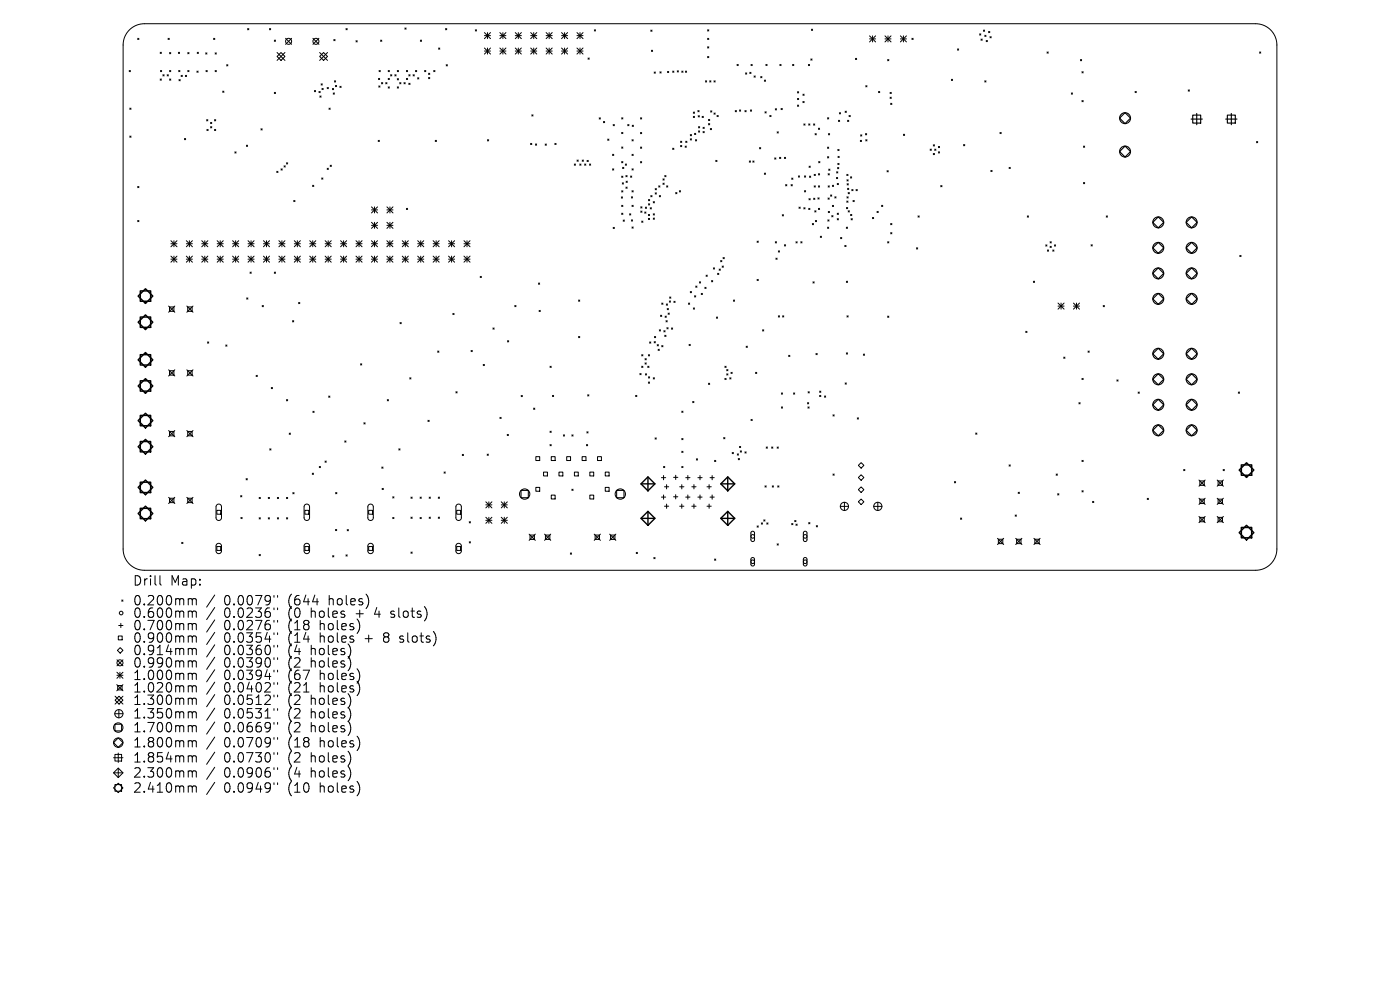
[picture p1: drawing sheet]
<svg xmlns="http://www.w3.org/2000/svg" width="297mm" height="210mm" viewBox="0 0 297 210" stroke-linecap="round" stroke-linejoin="round" font-family="sans-serif">
<defs><g id="words">
<g font-size="2.8">
<text x="28.1" y="124.5">Drill</text>
<text x="36.1" y="124.5">Map:</text>
<text x="28.1" y="128.7">0.200mm</text>
<text x="28.1" y="131.3">0.600mm</text>
<text x="47.5" y="128.7">0.0079&quot;</text>
<text x="47.5" y="131.3">0.0236&quot;</text>
<text x="61.3" y="128.7">(644</text>
<text x="61.3" y="131.3">(0</text>
<text x="66.2" y="131.3">holes</text>
<text x="70" y="128.7">holes)</text>
<text x="75.9" y="131.3">+</text>
<text x="80.1" y="131.3">4</text>
<text x="83.8" y="131.3">slots)</text>
<text x="28.1" y="134">0.700mm</text>
<text x="28.1" y="136.6">0.900mm</text>
<text x="47.5" y="134">0.0276&quot;</text>
<text x="47.5" y="136.6">0.0354&quot;</text>
<text x="61.3" y="134">(18</text>
<text x="61.3" y="136.6">(14</text>
<text x="68.1" y="134">holes)</text>
<text x="68.1" y="136.6">holes</text>
<text x="77.8" y="136.6">+</text>
<text x="82" y="136.6">8</text>
<text x="85.7" y="136.6">slots)</text>
<text x="28.1" y="139.3">0.914mm</text>
<text x="28.1" y="141.9">0.990mm</text>
<text x="47.5" y="139.3">0.0360&quot;</text>
<text x="47.5" y="141.9">0.0390&quot;</text>
<text x="61.3" y="139.3">(4</text>
<text x="61.3" y="141.9">(2</text>
<text x="66.2" y="139.3">holes)</text>
<text x="66.2" y="141.9">holes)</text>
<text x="28.1" y="144.5">1.000mm</text>
<text x="28.1" y="147.2">1.020mm</text>
<text x="28.1" y="149.8">1.300mm</text>
<text x="47.5" y="144.5">0.0394&quot;</text>
<text x="47.5" y="147.2">0.0402&quot;</text>
<text x="47.5" y="149.8">0.0512&quot;</text>
<text x="61.3" y="144.5">(67</text>
<text x="61.3" y="147.2">(21</text>
<text x="61.3" y="149.8">(2</text>
<text x="66.2" y="149.8">holes)</text>
<text x="68.1" y="144.5">holes)</text>
<text x="68.1" y="147.2">holes)</text>
<text x="28.1" y="152.7">1.350mm</text>
<text x="28.1" y="155.6">1.700mm</text>
<text x="47.5" y="152.7">0.0531&quot;</text>
<text x="47.5" y="155.6">0.0669&quot;</text>
<text x="61.3" y="152.7">(2</text>
<text x="61.3" y="155.6">(2</text>
<text x="66.2" y="152.7">holes)</text>
<text x="66.2" y="155.6">holes)</text>
<text x="28.1" y="158.8">1.800mm</text>
<text x="47.5" y="158.8">0.0709&quot;</text>
<text x="61.3" y="158.8">(18</text>
<text x="68.1" y="158.8">holes)</text>
<text x="28.1" y="162">1.854mm</text>
<text x="28.1" y="165.2">2.300mm</text>
<text x="47.5" y="162">0.0730&quot;</text>
<text x="47.5" y="165.2">0.0906&quot;</text>
<text x="61.3" y="162">(2</text>
<text x="61.3" y="165.2">(4</text>
<text x="66.2" y="162">holes)</text>
<text x="66.2" y="165.2">holes)</text>
<text x="28.1" y="168.4">2.410mm</text>
<text x="47.5" y="168.4">0.0949&quot;</text>
<text x="61.3" y="168.4">(10</text>
<text x="68.1" y="168.4">holes)</text>
</g>
</g></defs>
<g fill="none" stroke="#000" stroke-width=".21">
<path d="M27.4 15l.3 .2M27.4 6.4a4.5 4.5 0 0 1 3.2-1.4h235.8a4.5 4.5 0 0 1 4.5 4.5v107a4.5 4.5 0 0 1-4.5 4.5h-235.8a4.5 4.5 0 0 1-4.5-4.5v-107a4.5 4.5 0 0 1 1.3-3.1zM27.7 15l-.3 .2M29.2 8.1l.3 .3M29.5 8.1l-.3 .3M34 11.1l.2 .2M34 16.8l.2 .2M34 15l.3 .2M34.2 11.1l-.2 .2M34.2 16.8l-.2 .2M34.3 15l-.3 .2M34.6 15.9l.2 .2"/>
<path d="M34.8 15.9l-.2 .2M35.5 15.9l.2 .2M35.7 8.1l.2 .3M35.7 15.9l-.2 .2M35.9 8.1l-.2 .3M36 11.2l.2 .2M36 15l.2 .2M36 16.8l.2 .2M36.2 11.2l-.2 .2M36.2 15l-.2 .2M36.2 16.8l-.2 .2M37.8 11.1l.3 .2"/>
<path d="M37.9 15l.3 .2M38 16.9l.2 .2M38.1 11.1l-.3 .2M38.2 15l-.3 .2M38.2 16.9l-.2 .2M38.4 16l.3 .2M38.7 16l-.3 .2M39.3 16l.3 .2M39.6 16l-.3 .2M39.8 11.2l.3 .2M39.8 15l.3 .2M40.1 11.2l-.3 .2"/>
<path d="M40.1 15l-.3 .2M41.8 15.1l.2 .2M41.8 11.1l.3 .2M42 15.1l-.2 .2M42.1 11.1l-.3 .2M43.6 11.2l.3 .3M43.7 15l.3 .2M43.9 11.2l-.3 .3M44 15l-.3 .2M45.3 8.1l.3 .3M45.6 8.1l-.3 .3M45.6 11.2l.3 .3"/>
<path d="M45.6 15l.3 .2M45.9 11.2l-.3 .3M45.9 15l-.3 .2M47.2 19.3l.3 .3M47.5 19.3l-.3 .3M48.1 13.7l.2 .3M48.3 13.7l-.2 .3M52.5 6.1l.3 .2M52.8 6.1l-.3 .2M57.2 6.1l.2 .2M57.4 6.1l-.2 .2M58.2 8.5l.3 .3"/>
<path d="M58.2 19.6l.3 .2M58.5 8.5l-.3 .3M58.5 19.6l-.3 .2M58.8 11.1l1.7 1.7M59.6 11.1l.9 .9-.9 .8-.8-.8zM60.5 11.1l-1.7 1.7M60.6 8.1l1.3 1.3M61.9 8.1l-1.3 1.3M66.4 8.1l1.3 1.3M66.7 19.2l.3 .3M67 19.2l-.3 .3M67.7 8.1l-1.3 1.3"/>
<path d="M67.7 19.4l.2 .3M67.8 11.1l1.7 1.7M67.9 19.4l-.2 .3M68.1 17.8l.3 .2M68.3 18.8l.3 .2M68.4 17.8l-.3 .2M68.6 18.8l-.3 .2M68.6 11.1l.9 .9-.9 .8-.8-.8zM69.4 18.6l.3 .2M69.5 11.1l-1.7 1.7M69.7 18.6l-.3 .2M70.5 18.8l.3 .2"/>
<path d="M70.7 19.7l.3 .3M70.8 18.8l-.3 .2M70.8 8.4l.3 .2M71 19.7l-.3 .3M71 17.1l.2 .3M71.1 8.4l-.3 .2M71.2 18.1l.2 .3M71.2 17.1l-.2 .3M71.4 18.1l-.2 .3M72.1 18.3l.3 .3M72.4 18.3l-.3 .3M73.4 6.1l.3 .2"/>
<path d="M73.7 6.1l-.3 .2M75.5 8.6l.3 .3M75.8 8.6l-.3 .3M80.3 16.6l.2 .3M80.4 18.2l.2 .3M80.4 15l.3 .2M80.5 16.6l-.2 .3M80.6 18.2l-.2 .3M80.7 15l-.3 .2M80.7 8.5l.3 .3M80.9 17.5l.3 .3M81 8.5l-.3 .3"/>
<path d="M81.2 17.5l-.3 .3M81.8 17.5l.3 .3M82.1 17.5l-.3 .3M82.4 15l.2 .2M82.4 16.6l.2 .3M82.4 18.4l.2 .3M82.6 15l-.2 .2M82.6 16.6l-.2 .3M82.6 18.4l-.2 .3M82.9 15.9l.2 .2M83.1 15.9l-.2 .2M83.8 15.9l.2 .2"/>
<path d="M84 15.9l-.2 .2M84.3 15l.2 .2M84.3 16.7l.2 .2M84.3 18.4l.2 .3M84.5 15l-.2 .2M84.5 16.7l-.2 .2M84.5 18.4l-.2 .3M84.8 17.5l.3 .3M85.1 17.5l-.3 .3M85.7 17.5l.3 .3M85.9 5.9l.3 .3M86 17.5l-.3 .3"/>
<path d="M86.2 5.9l-.3 .3M86.2 15l.3 .2M86.2 16.6l.3 .3M86.5 15l-.3 .2M86.5 16.6l-.3 .3M86.7 15.9l.3 .2M86.7 17.7l.3 .2M87 15.9l-.3 .2M87 17.7l-.3 .2M87.6 15.9l.3 .2M87.9 15.9l-.3 .2M88.1 15l.3 .2"/>
<path d="M88.4 15l-.3 .2M88.6 16.5l.3 .3M88.9 16.5l-.3 .3M89.2 8.5l.2 .3M89.4 8.5l-.2 .3M90.1 15l.2 .2M90.3 15l-.2 .2M90.9 15.5l.3 .3M90.9 16.4l.3 .3M91.2 15.5l-.3 .3M91.2 16.4l-.3 .3M92 15l.3 .2"/>
<path d="M92.3 15l-.3 .2M93 10.2l.3 .2M93.3 10.2l-.3 .2M94.5 6.1l.3 .2M94.7 13.7l.2 .3M94.8 6.1l-.3 .2M94.9 13.7l-.2 .3M100.8 6.3l.3 .3M101.1 6.3l-.3 .3M102.8 6.9l1.3 1.3M102.8 7.6h1.3M102.8 10.2l1.3 1.3"/>
<path d="M102.8 10.8h1.3M103.4 6.9v1.3M103.4 10.2v1.3M104.1 6.9l-1.3 1.3M104.1 10.2l-1.3 1.3M106 10.2l1.3 1.3M106 7.6h1.3M106 10.8h1.3M106 6.9l1.3 1.3M106.7 6.9v1.3M106.7 10.2v1.3M107.3 6.9l-1.3 1.3"/>
<path d="M107.3 10.2l-1.3 1.3M109.3 6.9l1.3 1.3M109.3 7.6h1.3M109.3 10.8h1.3M109.3 10.2l1.3 1.3M110 6.9v1.3M110 10.2v1.3M110.6 6.9l-1.3 1.3M110.6 10.2l-1.3 1.3M112.6 10.2l1.3 1.3M112.6 7.6h1.3M112.6 10.8h1.3"/>
<path d="M112.6 6.9l1.3 1.3M113.2 6.9v1.3M113.2 10.2v1.3M113.9 6.9l-1.3 1.3M113.9 10.2l-1.3 1.3M115.9 7.6h1.2M115.9 10.8h1.2M115.9 10.2l1.2 1.3M115.9 6.9l1.2 1.3M116.5 6.9v1.3M116.5 10.2v1.3M117.1 6.9l-1.2 1.3"/>
<path d="M117.1 10.2l-1.2 1.3M119.1 7.6h1.3M119.1 10.8h1.3M119.1 10.2l1.3 1.3M119.1 6.9l1.3 1.3M119.8 6.9v1.3M119.8 10.2v1.3M120.4 10.2l-1.3 1.3M120.4 6.9l-1.3 1.3M122.4 6.9l1.3 1.3M122.4 7.6h1.3M122.4 10.8h1.3"/>
<path d="M122.4 10.2l1.3 1.3M123 6.9v1.3M123 10.2v1.3M123.7 6.9l-1.3 1.3M123.7 10.2l-1.3 1.3M124.7 12.3l.3 .3M125 12.3l-.3 .3M126.1 6.3l.2 .3M126.3 6.3l-.2 .3M138.1 6.4l.2 .2M138.2 10.7l.3 .2M138.3 6.4l-.2 .2"/>
<path d="M138.5 10.7l-.3 .2M138.8 15.3l.2 .2M139 15.3l-.2 .2M140 15.2l.3 .3M140.3 15.2l-.3 .3M141.6 15.1l.3 .3M141.9 15.1l-.3 .3M142.7 15.1l.3 .2M143 15.1l-.3 .2M143.7 15l.2 .3M143.9 15l-.2 .3M144.6 15.1l.3 .2"/>
<path d="M144.9 15.1l-.3 .2M145.4 15.1l.3 .2M145.7 15.1l-.3 .2M149.7 17.1l.2 .3M149.9 17.1l-.2 .3M150.1 6.3l.3 .3M150.1 8.1l.3 .3M150.1 9.9l.3 .3M150.1 12l.3 .2M150.4 6.3l-.3 .3M150.4 8.1l-.3 .3M150.4 9.9l-.3 .3"/>
<path d="M150.4 12l-.3 .2M150.6 17.1l.2 .3M150.8 17.1l-.2 .3M151.5 17.1l.2 .3M151.7 17.1l-.2 .3M156.4 13.7l.2 .2M156.6 13.7l-.2 .2M158.2 15.5l.2 .2M158.4 15.5l-.2 .2M159.1 15.3l.2 .3M159.3 15.3l-.2 .3M159.3 13.7l.3 .2"/>
<path d="M159.6 13.7l-.3 .2M160 16.1l.2 .3M160.2 16.1l-.2 .3M161.4 16.2l.2 .3M161.6 16.2l-.2 .3M162.2 17l.2 .2M162.4 17l-.2 .2M162.5 13.7l.2 .2M162.7 13.7l-.2 .2M165.4 13.7l.3 .2M165.7 13.7l-.3 .2M168.1 13.7l.3 .2"/>
<path d="M168.4 13.7l-.3 .2M169.2 19.5l.2 .2M169.4 19.5l-.2 .2M170.3 20l.3 .2M170.6 20l-.3 .2M171.5 13.7l.3 .2M171.8 13.7l-.3 .2M172 12.5l.3 .3M172.1 6.2l.3 .2M172.3 12.5l-.3 .3M172.4 6.2l-.3 .2M181.5 12.4l.2 .2"/>
<path d="M181.7 12.4l-.2 .2M183.7 18.2l.2 .2M183.9 18.2l-.2 .2M184.5 7.6l1.3 1.3M184.5 8.3h1.3M185.1 7.6v1.3M185.8 7.6l-1.3 1.3M186.4 19.4l.2 .3M186.6 19.4l-.2 .3M187.7 8.3h1.3M187.7 7.6l1.3 1.3M188.3 12.6l.3 .3"/>
<path d="M188.4 7.6v1.3M188.6 12.6l-.3 .3M188.8 19.6l.3 .2M189 7.6l-1.3 1.3M189.1 19.6l-.3 .2M191 8.3h1.3M191 7.6l1.3 1.3M191.7 7.6v1.3M192.3 7.6l-1.3 1.3M193.5 8.1l.2 .3M193.7 8.1l-.2 .3M201.8 16.8l.3 .3"/>
<path d="M202.1 16.8l-.3 .3M203.1 10.4l.3 .2M203.4 10.4l-.3 .2M207.8 7.2l.3 .2M208.1 7.2l-.3 .2M208.1 8.3l.3 .2M208.4 8.3l-.3 .2M208.6 6.4l.3 .2M208.9 6.4l-.3 .2M208.9 7.5l.3 .2M208.9 17.1l.3 .3M209.2 7.5l-.3 .2"/>
<path d="M209.2 17.1l-.3 .3M209.2 8.6l.3 .2M209.5 8.6l-.3 .2M209.7 6.7l.3 .2M210 6.7l-.3 .2M210 7.8l.3 .2M210.3 7.8l-.3 .2M222.1 11l.3 .3M222.4 11l-.3 .3M227.3 19.7l.2 .3M227.5 19.7l-.2 .3M229.2 12.6l.3 .3"/>
<path d="M229.5 12.6l-.3 .3M229.5 15.2l.3 .3M229.8 15.2l-.3 .3M240.8 19.4l.3 .3M241.1 19.4l-.3 .3M252.1 19.1l.2 .2M252.3 19.1l-.2 .2M267.2 11l.3 .3M267.5 11l-.3 .3M27.5 22.9l.3 .3M27.5 28.9l.3 .2M27.8 22.9l-.3 .3"/>
<path d="M27.8 28.9l-.3 .2M29.2 39.6l.3 .2M29.5 39.6l-.3 .2M39.1 29.4l.3 .2M39.4 29.4l-.3 .2M43.8 25.4l.3 .2M43.9 27.4l.3 .3M44.1 25.4l-.3 .2M44.2 27.4l-.3 .3M44.7 26l.2 .2M44.7 26.9l.2 .2M44.9 26l-.2 .2"/>
<path d="M44.9 26.9l-.2 .2M45.5 25.4l.3 .2M45.5 27.4l.3 .3M45.8 25.4l-.3 .2M45.8 27.4l-.3 .3M49.8 32.2l.3 .3M50.1 32.2l-.3 .3M52.3 30.8l.2 .3M52.5 30.8l-.2 .3M55.4 27.3l.2 .3M55.6 27.3l-.2 .3M58.7 36.3l.3 .3"/>
<path d="M59 36.3l-.3 .3M59.6 35.8l.3 .3M59.9 35.8l-.3 .3M60.3 35.2l.2 .2M60.5 35.2l-.2 .2M60.8 34.5l.2 .3M61 34.5l-.2 .3M66.3 39.3l.3 .3M66.6 39.3l-.3 .3M67.9 20.4l.2 .2M68.1 20.4l-.2 .2M68.2 37.8l.3 .2"/>
<path d="M68.5 37.8l-.3 .2M69.4 35.7l.3 .2M69.7 35.7l-.3 .2M69.8 22.9l.2 .3M70 22.9l-.2 .3M70 35l.3 .3M70.3 35l-.3 .3M80.2 29.8l.3 .2M80.5 29.8l-.3 .2M92.3 29.8l.3 .2M92.6 29.8l-.3 .2M103.4 29.6l.3 .3"/>
<path d="M103.7 29.6l-.3 .3M112.6 30.4l.2 .3M112.8 30.4l-.2 .3M112.8 24.4l.3 .2M113.1 24.4l-.3 .2M113.6 30.5l.2 .3M113.8 30.5l-.2 .3M115.7 30.6l.2 .2M115.9 30.6l-.2 .2M117.7 30.4l.3 .3M118 30.4l-.3 .3M121.8 34.8l.3 .2"/>
<path d="M122.1 34.8l-.3 .2M122.4 34l.3 .2M122.7 34l-.3 .2M123 34.8l.3 .2M123.3 34.8l-.3 .2M123.5 34l.3 .2M123.8 34l-.3 .2M124 34.8l.3 .2M124.3 34.8l-.3 .2M124.5 34l.3 .3M124.8 34l-.3 .3M125.1 34.8l.2 .2"/>
<path d="M125.3 34.8l-.2 .2M127.1 25l.3 .3M127.4 25l-.3 .3M128 25.8l.3 .2M128.3 25.8l-.3 .2M128.9 29.5l.3 .3M129.2 29.5l-.3 .3M130 32.7l.2 .3M130 35.8l.2 .3M130.1 26.4l.2 .3M130.2 32.7l-.2 .3M130.2 35.8l-.2 .3"/>
<path d="M130.3 26.4l-.2 .3M131.9 25l.2 .2M131.9 28.1l.2 .2M131.9 31.2l.2 .2M131.9 34.3l.2 .2M131.9 37.4l.2 .2M132 38.8l.3 .2M132.1 35.5l.2 .3M132.1 25l-.2 .2M132.1 28.1l-.2 .2M132.1 31.2l-.2 .2M132.1 34.3l-.2 .2"/>
<path d="M132.1 37.4l-.2 .2M132.3 38.8l-.3 .2M132.3 35.5l-.2 .3M132.7 34.8l.2 .2M132.8 37.2l.2 .3M132.8 39.7l.2 .2M132.8 38.4l.3 .3M132.9 34.8l-.2 .2M133 37.2l-.2 .3M133 39.7l-.2 .2M133.1 38.4l-.3 .3M133.2 26.4l.2 .3"/>
<path d="M133.4 26.4l-.2 .3M133.8 37.3l.2 .3M134 37.3l-.2 .3M134.1 29.6l.2 .3M134.1 32.7l.2 .3M134.1 35.8l.2 .3M134.1 26.6l.3 .2M134.3 32.7l-.2 .3M134.3 29.6l-.2 .3M134.3 35.8l-.2 .3M134.4 26.6l-.3 .2M135.9 25l.2 .2"/>
<path d="M135.9 28.1l.2 .3M135.9 31.2l.2 .3M135.9 34.3l.2 .2M136.1 25l-.2 .2M136.1 31.2l-.2 .3M136.1 28.1l-.2 .3M136.1 34.3l-.2 .2M139.7 39.4l.3 .3M140 39.4l-.3 .3M140.6 37.9l.3 .3M140.6 38.8l.3 .3M140.9 37.9l-.3 .3"/>
<path d="M140.9 38.8l-.3 .3M141 37.2l.3 .3M141.3 37.2l-.3 .3M141.4 39.4l.3 .3M141.7 39.4l-.3 .3M142.7 31.4l.3 .3M143 31.4l-.3 .3M144.4 30l.2 .2M144.4 30.9l.2 .2M144.6 30l-.2 .2M144.6 30.9l-.2 .2M145.3 31l.3 .2"/>
<path d="M145.5 30l.2 .2M145.6 31l-.3 .2M145.7 30l-.2 .2M146.4 28.5l.3 .3M146.4 29.4l.3 .3M146.7 28.5l-.3 .3M146.7 29.4l-.3 .3M147.1 23.8l.2 .2M147.1 24.7l.2 .2M147.3 23.8l-.2 .2M147.3 24.7l-.2 .2M147.3 28.3l.3 .2"/>
<path d="M147.5 29.6l.3 .3M147.6 28.3l-.3 .2M147.8 29.6l-.3 .3M148.1 23.5l.2 .2M148.1 24.5l.3 .3M148.2 26.9l.2 .2M148.2 27.8l.2 .2M148.3 23.5l-.2 .2M148.4 24.5l-.3 .3M148.4 26.9l-.2 .2M148.4 27.8l-.2 .2M149 24.7l.2 .2"/>
<path d="M149.1 27l.3 .3M149.1 27.9l.3 .3M149.2 24.7l-.2 .2M149.4 27l-.3 .3M149.4 27.9l-.3 .3M150.3 25.3l.3 .3M150.3 26.2l.3 .3M150.6 25.3l-.3 .3M150.6 26.2l-.3 .3M150.7 27.3l.2 .2M150.8 23.5l.2 .3M150.9 27.3l-.2 .2"/>
<path d="M151 23.5l-.2 .3M151.5 24l.2 .2M151.7 24l-.2 .2M151.9 34l.2 .3M152.1 24.5l.3 .2M152.1 34l-.2 .3M152.4 24.5l-.3 .2M156 23.5l.2 .2M156.2 23.5l-.2 .2M156.9 23.3l.2 .3M157.1 23.3l-.2 .3M158 23.5l.3 .2"/>
<path d="M158.3 23.5l-.3 .2M159 34.1l.2 .3M159.2 23.3l.3 .3M159.2 34.1l-.2 .3M159.5 23.3l-.3 .3M159.7 34.1l.3 .3M160 34.1l-.3 .3M161.1 31.3l.3 .3M161.4 31.3l-.3 .3M162.2 36.7l.2 .3M162.3 23.7l.2 .3M162.4 36.7l-.2 .3"/>
<path d="M162.5 23.7l-.2 .3M163.3 24.5l.3 .2M163.6 24.5l-.3 .2M164.3 33.5l.3 .3M164.5 23.1l.2 .2M164.6 33.5l-.3 .3M164.7 23.1l-.2 .2M164.9 28l.2 .2M165.1 28l-.2 .2M165.4 33.4l.2 .2M165.6 33.4l-.2 .2M165.7 23l.3 .3"/>
<path d="M166 23l-.3 .3M166.4 33.4l.3 .2M166.7 33.4l-.3 .2M166.7 39.2l.2 .2M166.9 39.2l-.2 .2M167.8 39.2l.3 .2M168 37.8l.2 .2M168.1 39.2l-.3 .2M168.2 37.8l-.2 .2M169.2 20.9l.2 .2M169.2 22.3l.2 .3M169.4 37.3l.2 .3"/>
<path d="M169.4 20.9l-.2 .2M169.4 22.3l-.2 .3M169.6 37.3l-.2 .3M170.3 21.5l.3 .3M170.5 26.3l.3 .2M170.6 21.5l-.3 .3M170.7 37.3l.2 .3M170.8 26.3l-.3 .2M170.9 37.3l-.2 .3M171.6 26.3l.2 .2M171.6 35.2l.3 .3M171.7 37.4l.3 .2"/>
<path d="M171.8 26.3l-.2 .2M171.9 35.2l-.3 .3M172 37.4l-.3 .2M172.6 26.3l.2 .2M172.7 37l.3 .2M172.7 39.4l.3 .3M172.8 26.3l-.2 .2M172.9 28.3l.3 .3M173 39.4l-.3 .3M173 37l-.3 .2M173.2 28.3l-.3 .3M173.6 27.2l.3 .2"/>
<path d="M173.6 36.9l.3 .2M173.6 39.4l.3 .3M173.7 34.3l.2 .2M173.9 36.9l-.3 .2M173.9 27.2l-.3 .2M173.9 39.4l-.3 .3M173.9 34.3l-.2 .2M175.6 25l.2 .2M175.6 31.2l.2 .3M175.6 33.2l.2 .3M175.7 36.9l.2 .2M175.7 39.4l.2 .3"/>
<path d="M175.7 28.3l.3 .3M175.8 25l-.2 .2M175.8 31.2l-.2 .3M175.8 33.2l-.2 .3M175.8 35.9l.3 .2M175.9 39.4l-.2 .3M175.9 36.9l-.2 .2M176 28.3l-.3 .3M176.1 35.9l-.3 .2M176.6 39.3l.2 .3M176.8 39.3l-.2 .3M177.4 37.6l.3 .3"/>
<path d="M177.5 36.4l.2 .3M177.6 38.9l.3 .3M177.7 35.5l.2 .3M177.7 37.6l-.3 .3M177.7 36.4l-.2 .3M177.7 31.7l.3 .3M177.7 34.7l.3 .2M177.8 33.2l.2 .2M177.9 38.9l-.3 .3M177.9 25.5l.2 .3M177.9 35.5l-.2 .3M178 34.7l-.3 .2"/>
<path d="M178 31.7l-.3 .3M178 33.2l-.2 .2M178.1 23.9l.2 .3M178.1 25.5l-.2 .3M178.3 23.9l-.2 .3M179.3 23.6l.2 .2M179.5 23.6l-.2 .2M179.6 37l.3 .2M179.7 38.1l.2 .3M179.7 39l.3 .2M179.8 25.5l.3 .3M179.8 39.9l.3 .3"/>
<path d="M179.9 37l-.3 .2M179.9 38.1l-.2 .3M180 39l-.3 .2M180.1 39.9l-.3 .3M180.1 25.5l-.3 .3M180.1 24.5l.3 .2M180.4 24.5l-.3 .2M180.4 37.5l.3 .3M180.7 37.5l-.3 .3M182.5 29.8l.3 .2M182.6 28.6l.2 .3M182.8 29.8l-.3 .2"/>
<path d="M182.8 28.6l-.2 .3M183.6 28.3l.3 .3M183.7 29.6l.2 .3M183.9 28.3l-.3 .3M183.9 29.6l-.2 .3M188.2 36.2l.2 .3M188.4 36.2l-.2 .3M188.8 20.6l.3 .3M189 21.9l.2 .3M189.1 20.6l-.3 .3M189.2 21.9l-.2 .3M191.7 28.5l.2 .2"/>
<path d="M191.9 28.5l-.2 .2M197.3 31.6l.3 .3M197.6 31.6l-.3 .3M198 30.7l.2 .3M198 32.6l.2 .2M198.2 30.7l-.2 .3M198.2 32.6l-.2 .2M198.3 31.6l.2 .3M198.5 31.6l-.2 .3M199.1 31.1l.2 .2M199.1 32.2l.2 .3M199.3 32.2l-.2 .3"/>
<path d="M199.3 31.1l-.2 .2M199.6 39.4l.2 .2M199.8 39.4l-.2 .2M204.4 30.7l.3 .2M204.7 30.7l-.3 .2M210.2 36.1l.3 .3M210.5 36.1l-.3 .3M212.1 28.1l.3 .2M212.4 28.1l-.3 .2M214.1 35.5l.2 .3M214.3 35.5l-.2 .3M229.5 21.3l.3 .3"/>
<path d="M229.8 21.3l-.3 .3M229.9 31l.2 .2M229.9 38.7l.2 .3M230.1 31l-.2 .2M230.1 38.7l-.2 .3M266.6 30l.2 .3M266.8 30l-.2 .3M29.2 46.8l.3 .2M29.5 46.8l-.3 .2M36.3 51.1l1.2 1.2M36.3 51.7h1.2M36.3 54.3l1.2 1.3"/>
<path d="M36.3 55h1.2M36.9 51.1v1.2M36.9 54.3v1.3M37.5 51.1l-1.2 1.2M37.5 54.3l-1.2 1.3M39.5 54.3l1.3 1.3M39.5 51.7h1.3M39.5 55h1.3M39.5 51.1l1.3 1.2M40.2 51.1v1.2M40.2 54.3v1.3M40.8 51.1l-1.3 1.2"/>
<path d="M40.8 54.3l-1.3 1.3M42.8 51.7h1.3M42.8 55h1.3M42.8 51.1l1.3 1.2M42.8 54.3l1.3 1.3M43.4 51.1v1.2M43.4 54.3v1.3M44.1 51.1l-1.3 1.2M44.1 54.3l-1.3 1.3M46.1 51.7h1.3M46.1 55h1.3M46.1 54.3l1.3 1.3"/>
<path d="M46.1 51.1l1.3 1.2M46.7 51.1v1.2M46.7 54.3v1.3M47.4 51.1l-1.3 1.2M47.4 54.3l-1.3 1.3M49.3 51.7h1.3M49.3 55h1.3M49.3 54.3l1.3 1.3M49.3 51.1l1.3 1.2M50 51.1v1.2M50 54.3v1.3M50.6 51.1l-1.3 1.2"/>
<path d="M50.6 54.3l-1.3 1.3M52.6 51.1l1.3 1.2M52.6 51.7h1.3M52.6 55h1.3M52.6 54.3l1.3 1.3M53 57.7l.3 .3M53.3 51.1v1.2M53.3 54.3v1.3M53.3 57.7l-.3 .3M53.9 51.1l-1.3 1.2M53.9 54.3l-1.3 1.3M55.9 54.3l1.3 1.3"/>
<path d="M55.9 51.7h1.3M55.9 55h1.3M55.9 51.1l1.3 1.2M56.5 51.1v1.2M56.5 54.3v1.3M57.2 51.1l-1.3 1.2M57.2 54.3l-1.3 1.3M58.2 57.7l.3 .3M58.5 57.7l-.3 .3M59.2 51.7h1.3M59.2 55h1.3M59.2 54.3l1.3 1.3"/>
<path d="M59.2 51.1l1.3 1.2M59.8 51.1v1.2M59.8 54.3v1.3M60.5 51.1l-1.3 1.2M60.5 54.3l-1.3 1.3M62.3 42.5l.3 .3M62.4 51.7h1.3M62.4 55h1.3M62.4 54.3l1.3 1.3M62.4 51.1l1.3 1.2M62.6 42.5l-.3 .3M63.1 51.1v1.2"/>
<path d="M63.1 54.3v1.3M63.7 51.1l-1.3 1.2M63.7 54.3l-1.3 1.3M65.7 51.7h1.3M65.7 55h1.3M65.7 51.1l1.3 1.2M65.7 54.3l1.3 1.3M66.4 51.1v1.2M66.4 54.3v1.3M67 54.3l-1.3 1.3M67 51.1l-1.3 1.2M69 51.7h1.3"/>
<path d="M69 55h1.3M69 54.3l1.3 1.3M69 51.1l1.3 1.2M69.6 51.1v1.2M69.6 54.3v1.3M70.3 51.1l-1.3 1.2M70.3 54.3l-1.3 1.3M72.3 51.1l1.2 1.2M72.3 51.7h1.2M72.3 55h1.2M72.3 54.3l1.2 1.3M72.9 51.1v1.2"/>
<path d="M72.9 54.3v1.3M73.5 51.1l-1.2 1.2M73.5 54.3l-1.2 1.3M75.5 54.3l1.3 1.3M75.5 51.7h1.3M75.5 55h1.3M75.5 51.1l1.3 1.2M76.2 51.1v1.2M76.2 54.3v1.3M76.8 51.1l-1.3 1.2M76.8 54.3l-1.3 1.3M78.8 51.7h1.3"/>
<path d="M78.8 55h1.3M78.8 54.3l1.3 1.3M78.8 51.1l1.3 1.2M78.8 43.9l1.3 1.3M78.8 44.5h1.3M78.8 47.2l1.3 1.2M78.8 47.8h1.3M79.4 51.1v1.2M79.4 54.3v1.3M79.5 43.9v1.3M79.5 47.2v1.2M80.1 51.1l-1.3 1.2"/>
<path d="M80.1 54.3l-1.3 1.3M80.1 43.9l-1.3 1.3M80.1 47.2l-1.3 1.2M82.1 51.7h1.3M82.1 55h1.3M82.1 54.3l1.3 1.3M82.1 51.1l1.3 1.2M82.1 47.2l1.3 1.2M82.1 44.5h1.3M82.1 47.8h1.3M82.1 43.9l1.3 1.3M82.7 51.1v1.2"/>
<path d="M82.7 54.3v1.3M82.7 43.9v1.3M82.7 47.2v1.2M83.4 51.1l-1.3 1.2M83.4 54.3l-1.3 1.3M83.4 43.9l-1.3 1.3M83.4 47.2l-1.3 1.2M85.3 51.7h1.3M85.3 55h1.3M85.3 54.3l1.3 1.3M85.3 51.1l1.3 1.2M86 51.1v1.2"/>
<path d="M86 54.3v1.3M86.2 44.2l.3 .3M86.5 44.2l-.3 .3M86.6 51.1l-1.3 1.2M86.6 54.3l-1.3 1.3M88.6 51.7h1.3M88.6 55h1.3M88.6 54.3l1.3 1.3M88.6 51.1l1.3 1.2M89.3 51.1v1.2M89.3 54.3v1.3M89.9 51.1l-1.3 1.2"/>
<path d="M89.9 54.3l-1.3 1.3M91.9 51.1l1.3 1.2M91.9 51.7h1.3M91.9 55h1.3M91.9 54.3l1.3 1.3M92.5 51.1v1.2M92.5 54.3v1.3M93.2 51.1l-1.3 1.2M93.2 54.3l-1.3 1.3M95.2 51.7h1.2M95.2 55h1.2M95.2 51.1l1.2 1.2"/>
<path d="M95.2 54.3l1.2 1.3M95.8 51.1v1.2M95.8 54.3v1.3M96.4 51.1l-1.2 1.2M96.4 54.3l-1.2 1.3M98.4 51.7h1.3M98.4 55h1.3M98.4 54.3l1.3 1.3M98.4 51.1l1.3 1.2M99.1 51.1v1.2M99.1 54.3v1.3M99.7 54.3l-1.3 1.3"/>
<path d="M99.7 51.1l-1.3 1.2M101.9 58.6l.2 .3M102.1 58.6l-.2 .3M130.1 48.2l.2 .3M130.3 48.2l-.2 .3M131.8 41.8l.3 .2M131.9 40.5l.2 .2M131.9 43.6l.2 .2M131.9 45.2l.2 .3M132.1 41.8l-.3 .2M132.1 40.5l-.2 .2M132.1 43.6l-.2 .2"/>
<path d="M132.1 45.2l-.2 .3M132.2 46.7l.3 .2M132.5 46.7l-.3 .2M133.6 45.4l.2 .2M133.8 45.4l-.2 .2M133.9 46.6l.3 .3M133.9 41.7l.3 .3M134.1 43.6l.2 .2M134.1 40.5l.2 .2M134.1 48.1l.2 .3M134.2 41.7l-.3 .3M134.2 46.6l-.3 .3"/>
<path d="M134.3 40.5l-.2 .2M134.3 43.6l-.2 .2M134.3 48.1l-.2 .3M135.9 43.9l.3 .2M135.9 44.8l.3 .2M136.1 46.9l.3 .3M136.2 43.9l-.3 .2M136.2 44.8l-.3 .2M136.4 46.9l-.3 .3M136.8 45l.2 .2M136.9 43.9l.3 .3M137 45l-.2 .2"/>
<path d="M137.2 43.9l-.3 .3M137.6 45.5l.2 .2M137.6 46.3l.2 .3M137.6 42.3l.2 .3M137.6 43.2l.2 .3M137.8 45.5l-.2 .2M137.8 46.3l-.2 .3M137.8 42.3l-.2 .3M137.8 43.2l-.2 .3M137.9 44.1l.3 .2M138.1 41.5l.2 .2M138.2 44.1l-.3 .2"/>
<path d="M138.3 41.5l-.2 .2M138.6 45.4l.2 .2M138.6 42.8l.2 .2M138.6 46.3l.2 .2M138.8 42.8l-.2 .2M138.8 45.4l-.2 .2M138.8 46.3l-.2 .2M139 40l.2 .3M139 40.9l.2 .3M139.2 40.9l-.2 .3M139.2 40l-.2 .3M139.9 41.5l.2 .2"/>
<path d="M140.1 41.5l-.2 .2M143.3 40.8l.3 .3M143.6 40.8l-.3 .3M144.1 40.5l.3 .2M144.4 40.5l-.3 .2M148.4 59.8l.2 .2M148.6 59.8l-.2 .2M149.8 58.4l.2 .2M150 58.4l-.2 .2M150.9 59.5l.3 .3M151.2 59.5l-.3 .3M151.3 56.8l.3 .3"/>
<path d="M151.6 56.8l-.3 .3M152.2 58l.3 .2M152.5 58l-.3 .2M152.6 57.1l.2 .2M152.8 57.1l-.2 .2M152.9 55.3l.2 .2M153.1 55.3l-.2 .2M153.2 56.4l.3 .3M153.4 54.6l.3 .3M153.5 56.4l-.3 .3M153.7 54.6l-.3 .3M160.6 51.2l.3 .2"/>
<path d="M160.6 59.3l.3 .2M160.9 51.2l-.3 .2M160.9 59.3l-.3 .2M164.5 51.3l.2 .2M164.6 54.8l.3 .2M164.7 51.3l-.2 .2M164.9 54.8l-.3 .2M165.1 53.2l.3 .3M165.4 53.2l-.3 .3M166 45.5l.2 .3M166.2 45.5l-.2 .3M166.4 51.9l.3 .3"/>
<path d="M166.7 51.9l-.3 .3M168.9 51.3l.2 .2M169.1 51.3l-.2 .2M169.5 43.9l.3 .3M169.8 43.9l-.3 .3M169.9 51.3l.2 .2M170.1 51.3l-.2 .2M170.5 44.1l.3 .2M170.7 40.4l.2 .3M170.8 44.1l-.3 .2M170.9 40.4l-.2 .3M171.6 44.2l.2 .3"/>
<path d="M171.6 42.1l.3 .3M171.8 44.2l-.2 .3M171.9 42.1l-.3 .3M172.3 47.4l.3 .3M172.5 59.8l.2 .2M172.6 47.4l-.3 .3M172.6 42l.3 .3M172.7 59.8l-.2 .2M172.8 44.7l.3 .3M172.9 42l-.3 .3M173 46.8l.2 .2M173.1 44.7l-.3 .3"/>
<path d="M173.2 46.8l-.2 .2M173.5 42l.3 .2M173.6 44.2l.3 .3M173.8 42l-.3 .2M173.9 44.2l-.3 .3M174 50.1l.3 .3M174.3 50.1l-.3 .3M175.6 48.2l.2 .2M175.6 46.6l.3 .3M175.7 42l.2 .3M175.7 44.8l.3 .3M175.8 48.2l-.2 .2"/>
<path d="M175.9 46.6l-.3 .3M175.9 42l-.2 .3M176 44.8l-.3 .3M176.2 41.4l.3 .2M176.5 41.4l-.3 .2M176.5 45.7l.2 .3M176.6 43.6l.2 .2M176.7 45.7l-.2 .3M176.8 43.6l-.2 .2M177.1 41.7l.3 .3M177.4 41.7l-.3 .3M177.6 45.2l.3 .3"/>
<path d="M177.6 46.4l.3 .2M177.9 45.2l-.3 .3M177.9 46.4l-.3 .2M178.3 50.4l.3 .2M178.6 50.4l-.3 .2M179.2 52.1l.3 .2M179.5 52.1l-.3 .2M179.5 48.2l.3 .2M179.5 59.7l.3 .2M179.6 44l.2 .3M179.6 42.6l.3 .3M179.7 41.7l.2 .3"/>
<path d="M179.8 48.2l-.3 .2M179.8 59.7l-.3 .2M179.8 44l-.2 .3M179.9 42.6l-.3 .3M179.9 41.7l-.2 .3M179.9 40.8l.3 .3M179.9 44.7l.3 .3M180.2 40.8l-.3 .3M180.2 44.7l-.3 .3M180.4 45.5l.3 .2M180.6 46.4l.2 .2M180.7 45.5l-.3 .2"/>
<path d="M180.7 40.2l.3 .3M180.8 46.4l-.2 .2M181 40.2l-.3 .3M181 42.5l.2 .3M181.2 42.5l-.2 .3M181.6 40.2l.3 .3M181.9 40.2l-.3 .3M185.1 46.1l.2 .3M185.3 46.1l-.2 .3M186.1 44.8l.2 .3M186.3 44.8l-.2 .3M187 43.6l.3 .2"/>
<path d="M187.3 43.6l-.3 .2M188.3 51.3l.3 .2M188.6 51.3l-.3 .2M189 47.4l.2 .3M189 49.3l.2 .3M189.2 49.3l-.2 .3M189.2 47.4l-.2 .3M194.4 52.6l.3 .2M194.7 52.6l-.3 .2M194.7 45.8l.3 .3M195 45.8l-.3 .3M217.9 45.8l.3 .3"/>
<path d="M218.2 45.8l-.3 .3M219.2 59.7l.3 .2M219.5 59.7l-.3 .2M221.8 51.9l.3 .3M222.1 51.9l-.3 .3M222.2 53l.3 .3M222.5 53l-.3 .3M222.8 51.3l.2 .2M222.8 52.2l.2 .3M223 51.3l-.2 .2M223 52.2l-.2 .3M223.3 53l.3 .3"/>
<path d="M223.6 53l-.3 .3M223.7 51.9l.2 .3M223.9 51.9l-.2 .3M231.5 51.9l.2 .3M231.7 51.9l-.2 .3M234.7 45.8l.2 .3M234.9 45.8l-.2 .3M263 54.2l.3 .2M263.3 54.2l-.3 .2M35.8 64.9l1.3 1.3M35.8 78.4l1.3 1.4M36 65.1h.9v.9h-.9z"/>
<path d="M36 78.6h.9v1h-.9zM37.1 64.9l-1.3 1.3M37.1 78.4l-1.3 1.4M39.6 64.9l1.3 1.3M39.6 78.4l1.3 1.4M39.8 65.1h1v.9h-1zM39.8 78.6h1v1h-1zM40.9 64.9l-1.3 1.3M40.9 78.4l-1.3 1.4M44 72.5l.3 .3M44.3 72.5l-.3 .3M47.9 73.2l.2 .2"/>
<path d="M48.1 73.2l-.2 .2M52.3 63.2l.3 .3M52.6 63.2l-.3 .3M54.3 79.6l.3 .3M54.6 79.6l-.3 .3M55.6 64.8l.3 .3M55.9 64.8l-.3 .3M62.1 68l.2 .3M62.3 68l-.2 .3M63.3 64.2l.3 .2M63.6 64.2l-.3 .2M76.5 77.2l.2 .2"/>
<path d="M76.7 77.2l-.2 .2M84.9 68.4l.2 .3M85.1 68.4l-.2 .3M92.8 74.5l.3 .2M93.1 74.5l-.3 .2M96.1 66.5l.2 .2M96.3 66.5l-.2 .2M99.9 74.3l.3 .3M100.2 74.3l-.3 .3M102.5 77.3l.3 .3M102.8 77.3l-.3 .3M104.6 69.6l.2 .2"/>
<path d="M104.8 69.6l-.2 .2M107.7 72.3l.2 .2M107.9 72.3l-.2 .2M109.2 64.8l.3 .3M109.5 64.8l-.3 .3M114.2 60l.3 .3M114.4 65.8l.2 .3M114.5 60l-.3 .3M114.6 65.8l-.2 .3M116.7 77.7l.2 .2M116.9 77.7l-.2 .2M122.7 63.6l.3 .3"/>
<path d="M122.7 71.4l.3 .2M123 63.6l-.3 .3M123 71.4l-.3 .2M135.7 79.2l.3 .3M136 79.2l-.3 .3M136.1 75.2l.3 .3M136.1 77.7l.3 .2M136.4 75.2l-.3 .3M136.4 77.7l-.3 .2M136.8 76.1l.3 .2M136.8 77l.3 .2M136.9 79.3l.3 .3"/>
<path d="M137.1 77l-.3 .2M137.1 76.1l-.3 .2M137.2 79.3l-.3 .3M137.4 77.7l.3 .2M137.6 75.2l.2 .3M137.6 79.9l.2 .3M137.7 77.7l-.3 .2M137.8 75.2l-.2 .3M137.8 72.5l.3 .3M137.8 79.9l-.2 .3M138.1 72.5l-.3 .3M138.8 72.5l.2 .2"/>
<path d="M138.8 71.4l.3 .2M139 72.5l-.2 .2M139.1 71.4l-.3 .2M139.4 73.1l.3 .3M139.6 74.1l.3 .2M139.7 73.1l-.3 .3M139.9 74.1l-.3 .2M139.9 70l.2 .2M140.1 70l-.2 .2M140.1 66.9l.3 .2M140.4 73.3l.2 .3M140.4 66.9l-.3 .2"/>
<path d="M140.4 64.3l.2 .2M140.6 73.3l-.2 .3M140.6 64.3l-.2 .2M140.8 70.1l.3 .3M141 71.1l.3 .3M141.1 70.1l-.3 .3M141.1 67.1l.3 .2M141.3 68l.2 .3M141.3 71.1l-.3 .3M141.4 67.1l-.3 .2M141.4 64.5l.2 .2M141.5 69.5l.2 .3"/>
<path d="M141.5 65.4l.3 .3M141.5 68l-.2 .3M141.6 64.5l-.2 .2M141.7 66.4l.3 .3M141.7 69.5l-.2 .3M141.8 65.4l-.3 .3M142 66.4l-.3 .3M142 63.8l.3 .3M142.1 63l.2 .3M142.3 63.8l-.3 .3M142.3 63l-.2 .3M142.4 69.6l.3 .2"/>
<path d="M142.7 69.6l-.3 .2M143 63.9l.2 .3M143.2 63.9l-.2 .3M146.1 64.3l.2 .2M146.2 73.1l.2 .2M146.3 64.3l-.2 .2M146.4 73.1l-.2 .2M146.4 61.8l.3 .3M146.7 61.8l-.3 .3M147.1 65.3l.2 .3M147.3 62.7l.3 .3M147.3 65.3l-.2 .3"/>
<path d="M147.6 62.7l-.3 .3M147.6 60.7l.3 .2M147.9 60.7l-.3 .2M148.8 62.2l.2 .3M149 62.2l-.2 .3M149.5 60.9l.3 .3M149.8 60.9l-.3 .3M152 67.3l.2 .2M152.2 67.3l-.2 .2M153.8 77.7l.2 .2M154 77.7l-.2 .2M154.2 78.4l.2 .3"/>
<path d="M154.2 79.3l.2 .3M154.4 78.4l-.2 .3M154.4 79.3l-.2 .3M155.1 79l.2 .2M155.3 79l-.2 .2M155.6 63.6l.2 .3M155.8 63.6l-.2 .3M158.3 73.4l.2 .3M158.5 73.4l-.2 .3M160.3 79l.2 .2M160.5 79l-.2 .2M161.8 70l.2 .2"/>
<path d="M162 70l-.2 .2M165.1 67l.3 .3M165.4 67l-.3 .3M166 67l.3 .3M166.3 67l-.3 .3M167.3 75.4l.3 .2M167.6 75.4l-.3 .2M173.1 75l.3 .2M173.4 75l-.3 .2M179.5 74.9l.3 .2M179.7 67l.2 .3M179.8 74.9l-.3 .2"/>
<path d="M179.9 67l-.2 .3M183.2 75.1l.2 .3M183.4 75.1l-.2 .3M188.3 67.1l.3 .2M188.6 67.1l-.3 .2M217.6 70.3l.3 .2M217.9 70.3l-.3 .2M224.5 64.3l1.2 1.3M224.5 64.9h1.2M225.1 64.3v1.3M225.7 75.8l.2 .2M225.7 64.3l-1.2 1.3"/>
<path d="M225.9 75.8l-.2 .2M227.7 64.9h1.3M227.7 64.3l1.3 1.3M228.4 64.3v1.3M229 64.3l-1.3 1.3M230.8 74.5l.3 .2M231.1 74.5l-.3 .2M234 64.8l.3 .3M234.3 64.8l-.3 .3M35.8 91.3l1.3 1.3M36 91.5h.9v1h-.9zM37.1 91.3l-1.3 1.3"/>
<path d="M39.6 91.3l1.3 1.3M39.8 91.5h1v1h-1zM40.9 91.3l-1.3 1.3M57.2 95.2l.3 .3M57.5 95.2l-.3 .3M57.6 82.2l.2 .3M57.8 82.2l-.2 .3M60.8 84.8l.2 .2M61 84.8l-.2 .2M61.4 91.9l.2 .2M61.6 91.9l-.2 .2M66.4 87.2l.2 .3"/>
<path d="M66.6 87.2l-.2 .3M67.7 98.9l.3 .3M68 98.9l-.3 .3M69 97.8l.2 .3M69.2 97.8l-.2 .3M69.7 84l.3 .3M70 84l-.3 .3M73.1 93.5l.3 .3M73.4 93.5l-.3 .3M77.2 89.7l.3 .2M77.5 89.7l-.3 .2M81 99.1l.3 .2"/>
<path d="M81.3 99.1l-.3 .2M82.2 84.8l.2 .2M82.4 84.8l-.2 .2M84.6 95.2l.3 .3M84.9 95.2l-.3 .3M86.9 80.1l.3 .3M87.2 80.1l-.3 .3M90.8 89.2l.2 .2M91 89.2l-.2 .2M96.7 83.1l.3 .3M97 83.1l-.3 .3M98.1 96.4l.2 .2"/>
<path d="M98.3 96.4l-.2 .2M103.3 96.3l.3 .3M103.6 96.3l-.3 .3M106.1 88.5l.2 .3M106.3 88.5l-.2 .3M107.6 92.1l.3 .3M107.9 92.1l-.3 .3M110.6 83.9l.2 .2M110.8 83.9l-.2 .2M113.2 86.6l.3 .2M113.5 86.6l-.3 .2M113.7 96.9h.8v.8h-.8z"/>
<path d="M116.7 91.5l.2 .2M116.7 94.3l.2 .3M116.9 91.5l-.2 .2M116.9 94.3l-.2 .3M116.9 96.9h.9v.8h-.9zM117.2 83.9l.3 .2M117.5 83.9l-.3 .2M119.5 92.2l.3 .3M119.8 92.2l-.3 .3M120.2 96.9h.8v.8h-.8zM121.3 92.2l.3 .3M121.6 92.2l-.3 .3"/>
<path d="M123.5 96.9h.8v.8h-.8zM124.4 94.3l.3 .3M124.5 91.6l.3 .2M124.7 94.3l-.3 .3M124.7 83.7l.2 .3M124.8 91.6l-.3 .2M124.9 83.7l-.2 .3M126.8 96.9h.8v.8h-.8zM134.8 83.9l.3 .2M135.1 83.9l-.3 .2M137.6 81l.2 .3M137.8 81l-.2 .3"/>
<path d="M138.6 80.1l.2 .3M138.8 80.1l-.2 .3M139 92.9l.2 .2M139.2 92.9l-.2 .2M140.8 98.9l.2 .3M141 98.9l-.2 .3M144.6 87.2l.3 .3M144.6 93l.3 .3M144.6 95.7l.3 .3M144.6 98.9l.3 .3M144.9 87.2l-.3 .3M144.9 93l-.3 .3"/>
<path d="M144.9 95.7l-.3 .3M144.9 98.9l-.3 .3M147 85.2l.2 .2M147.2 85.2l-.2 .2M147.7 97.3l.3 .3M148 97.3l-.3 .3M150.3 81.3l.3 .3M150.6 81.3l-.3 .3M151.6 97.7l.3 .2M151.9 97.7l-.3 .2M153.5 92.8l.3 .3M153.8 92.8l-.3 .3"/>
<path d="M153.8 80.3l.2 .2M154 80.3l-.2 .2M154.8 80.1l.3 .3M155.1 80.1l-.3 .3M155.3 96l.3 .2M155.6 96l-.3 .2M156.4 96.3l.3 .2M156.6 97.3l.3 .2M156.7 96.3l-.3 .2M156.9 97.3l-.3 .2M156.9 94.7l.2 .3M157.1 95.6l.2 .3"/>
<path d="M157.1 94.7l-.2 .3M157.3 95.6l-.2 .3M158 95.9l.3 .2M158.3 95.9l-.3 .2M159.3 89l.3 .2M159.6 89l-.3 .2M162.5 94.8l.3 .3M162.8 94.8l-.3 .3M163.7 94.8l.3 .3M164 94.8l-.3 .3M164.9 94.8l.2 .3M165.1 94.8l-.2 .3"/>
<path d="M165.8 83.4l.2 .2M165.8 86.3l.2 .3M166 86.3l-.2 .3M166 83.4l-.2 .2M168.3 83.4l.3 .2M168.6 83.4l-.3 .2M171.3 85.4l.3 .3M171.4 86.3l.3 .3M171.4 83.1l.3 .3M171.6 85.4l-.3 .3M171.7 86.3l-.3 .3M171.7 83.1l-.3 .3"/>
<path d="M173.9 83l.2 .2M173.9 83.9l.2 .2M174.1 83.9l-.2 .2M174.1 83l-.2 .2M174.9 84l.3 .3M175.2 84l-.3 .3M176.7 88l.3 .3M177 88l-.3 .3M179.3 81.2l.2 .3M179.5 81.2l-.2 .3M181.9 88.6l.2 .3M182.1 88.6l-.2 .3"/>
<path d="M182.7 98.1l.6 .6-.6 .6-.6-.6zM207 91.9l.2 .2M207.2 91.9l-.2 .2M214.1 98.6l.2 .3M214.3 98.6l-.2 .3M228.9 85.4l.2 .3M229.1 85.4l-.2 .3M229.5 80.3l.3 .2M229.5 97.7l.3 .2M229.8 80.3l-.3 .2M229.8 97.7l-.3 .2M236.9 80.6l.3 .2"/>
<path d="M237.2 80.6l-.3 .2M241.4 83.2l.3 .2M241.7 83.2l-.3 .2M251.1 99.6l.3 .2M251.4 99.6l-.3 .2M259.5 99.6l.2 .2M259.7 99.6l-.2 .2M262.7 83.2l.3 .2M263 83.2l-.3 .2M35.8 105.5l1.3 1.3M36 105.7h.9v.9h-.9zM37.1 105.5l-1.3 1.3"/>
<path d="M38.6 115l.2 .3M38.8 115l-.2 .3M39.6 105.5l1.3 1.3M39.8 105.7h1v.9h-1zM40.9 105.5l-1.3 1.3M46 107.1l.6-.1 .4 .4v2.5l-.5 .5-.4-.1-.3-.4v-2.4zM46 115.4l.6-.1 .4 .4v1.3l-.4 .4h-.5l-.3-.4v-1.2zM46 108.3h.8v.8h-.8zM46 115.9h.8v.9h-.8zM51 105.1l.3 .3M51.1 109.8l.3 .2M51.3 105.1l-.3 .3"/>
<path d="M51.4 109.8l-.3 .2M52.2 101.5l.3 .3M52.5 101.5l-.3 .3M55 105.5l.2 .3M55 109.8l.2 .3M55 117.6l.2 .3M55.2 105.5l-.2 .3M55.2 109.8l-.2 .3M55.2 117.6l-.2 .3M56.9 105.5l.3 .3M56.9 109.8l.3 .3M57.2 105.5l-.3 .3"/>
<path d="M57.2 109.8l-.3 .3M58.8 105.5l.3 .3M58.8 109.8l.3 .3M59.1 105.5l-.3 .3M59.1 109.8l-.3 .3M60.8 105.5l.2 .3M60.8 109.8l.2 .3M61 105.5l-.2 .3M61 109.8l-.2 .3M62.1 104.5l.3 .3M62.4 104.5l-.3 .3M64.7 107.1l.5-.1 .5 .4v2.5l-.5 .5-.4-.1-.3-.4v-2.4z"/>
<path d="M64.7 115.4l.5-.1 .4 .4v1.3l-.4 .4h-.4l-.3-.4v-1.2zM64.7 108.3h.8v.8h-.8zM64.7 115.9h.8v.9h-.8zM66.2 100.4l.3 .2M66.5 100.4l-.3 .2M70.6 117.9l.2 .2M70.8 117.9l-.2 .2M71.2 112.3l.2 .3M71.2 104.5l.3 .2M71.4 112.3l-.2 .3M71.5 104.5l-.3 .2M73.4 117.7l.3 .3"/>
<path d="M73.7 117.7l-.3 .3M73.7 112.3l.2 .3M73.9 112.3l-.2 .3M78.2 107.1l.6-.1 .4 .4v2.5l-.5 .5-.4-.1-.3-.4v-2.4zM78.2 115.4l.6-.1 .4 .4v1.3l-.4 .4h-.5l-.2-.4-.1-1.2zM78.2 108.3h.8v.8h-.8zM78.2 115.9h.8v.9h-.8zM81.1 103.6l.2 .3M81.3 103.6l-.2 .3M83.3 105.4l.3 .2M83.3 109.8l.3 .2M83.6 105.4l-.3 .2"/>
<path d="M83.6 109.8l-.3 .2M87.2 109.7l.2 .3M87.2 105.4l.2 .3M87.2 117.1l.2 .3M87.4 105.4l-.2 .3M87.4 109.7l-.2 .3M87.4 117.1l-.2 .3M89.1 105.4l.3 .3M89.1 109.8l.3 .2M89.4 105.4l-.3 .3M89.4 109.8l-.3 .2M91 105.4l.3 .3"/>
<path d="M91 109.7l.3 .3M91.3 105.4l-.3 .3M91.3 109.7l-.3 .3M93 105.4l.2 .3M93 109.7l.2 .3M93.2 105.4l-.2 .3M93.2 109.7l-.2 .3M94.2 100.1l.3 .3M94.5 100.1l-.3 .3M96.9 108.3h.8v.8h-.8zM96.9 115.9h.8v.9h-.8zM96.9 107.1l.5-.1 .5 .4v2.5l-.5 .5-.4-.1-.3-.4v-2.4z"/>
<path d="M96.9 115.4l.5-.1 .5 .4v1.3l-.5 .4h-.4l-.3-.4v-1.2zM99.5 110.7l.3 .2M99.5 114.9l.3 .3M99.8 110.7l-.3 .2M99.8 114.9l-.3 .3M103.1 106.5l1.3 1.2M103.1 107.1h1.3M103.1 109.7l1.3 1.3M103.1 110.4h1.3M103.7 106.5v1.2M103.7 109.7v1.3M104.4 109.7l-1.3 1.3"/>
<path d="M104.4 106.5l-1.3 1.2M106.3 109.7l1.3 1.3M106.3 107.1h1.3M106.3 110.4h1.3M106.3 106.5l1.3 1.2M107 106.5v1.2M107 109.7v1.3M107.6 106.5l-1.3 1.2M107.6 109.7l-1.3 1.3M112.3 113.3l1.3 1.3M112.4 113.5h1v.9h-1zM113.6 113.3l-1.3 1.3"/>
<path d="M113.7 103.4h.8v.8h-.8zM115.3 100.1h.8v.9h-.8zM115.5 113.3l1.3 1.3M115.7 113.5h.9v.9h-.9zM116.8 113.3l-1.3 1.3M116.9 105h.9v.8h-.9zM118.6 100.1h.8v.9h-.8zM121 117.3l.3 .3M121.3 117.3l-.3 .3M121.3 103.8l.3 .2M121.6 103.8l-.3 .2M121.9 100.1h.8v.9h-.8z"/>
<path d="M125.1 100.1h.8v.9h-.8zM125.1 105h.8v.8h-.8zM126.1 113.3l1.3 1.3M126.3 113.5h.9v.9h-.9zM127.4 113.3l-1.3 1.3M128.4 100.1h.8v.9h-.8zM128.4 103.4h.8v.8h-.8zM129.3 113.3l1.3 1.3M129.5 113.5h1v.9h-1zM130.6 113.3l-1.3 1.3M135 117.2l.2 .2M135.2 117.2l-.2 .2"/>
<path d="M138.7 118.3l.3 .2M139 118.3l-.3 .2M140.3 101.3h.9M140.3 105.4h.9M140.8 100.9v.9M140.8 105v.9M141 103.3h.9M141 107.4h.9M141.4 102.8v.9M141.4 106.9v.9M142.9 101.3h.9M142.9 105.4h.9"/>
<path d="M143.3 100.8v.9M143.3 104.9v.9M144.2 103.3h.9M144.2 107.4h.9M144.6 102.8v.9M144.6 106.9v.9M145.5 101.3h.9M145.5 105.4h.9M145.9 100.9v.9M145.9 105v.9M146.8 103.3h.9M146.8 107.4h.9"/>
<path d="M147.2 102.8v.9M147.2 106.9v.9M148.1 101.3h.9M148.1 105.4h.9M148.5 100.9v.9M148.5 105v.9M150 103.3h.9M150 107.4h.9M150.4 102.8v.9M150.4 106.9v.9M150.6 101.3h.9M150.6 105.4h.9"/>
<path d="M151.1 100.9v.9M151.1 105v.9M151.6 118.6l.3 .2M151.9 118.6l-.3 .2M159.4 112.8l.4-.1 .3 .3v1.6l-.4 .3-.2-.1-.2-.2zM159.4 118.4l.4-.1 .3 .3v1.2l-.4 .3-.2-.1-.2-.2zM160.6 111.6l.3 .2M160.9 111.6l-.3 .2M161.5 110.9l.3 .3M161.8 110.9l-.3 .3M162 110.3l.3 .2M162.3 110.3l-.3 .2"/>
<path d="M162.3 103.1l.2 .2M162.5 103.1l-.2 .2M162.7 110.9l.2 .3M162.9 110.9l-.2 .3M163.8 103.1l.3 .2M164.1 103.1l-.3 .2M164.9 115.4l.2 .2M165 103.1l.2 .2M165.1 115.4l-.2 .2M165.2 103.1l-.2 .2M168 111.1l.2 .2M168.2 111.1l-.2 .2"/>
<path d="M168.6 110.4l.3 .3M168.9 111.2l.2 .2M168.9 110.4l-.3 .3M169.1 111.2l-.2 .2M170.5 112.8l.4-.1 .3 .3v1.6l-.3 .3-.3-.1-.2-.2zM170.5 118.4l.4-.1 .3 .3v1.2l-.3 .3-.3-.1-.2-.2zM171.6 110.9l.2 .2M171.8 110.9l-.2 .2M173.2 111.5l.2 .3M173.4 111.5l-.2 .3M176.7 100.6l.3 .2M177 100.6l-.3 .2"/>
<path d="M178.3 107.4h1.7M179.1 106.5v1.8M182.7 100.7l.6 .6-.6 .6-.6-.6zM182.7 103.3l.6 .6-.6 .6-.6-.6zM182.7 105.9l.6 .6-.6 .5-.6-.5zM185.4 107.4h1.7M186.2 106.5v1.8M202.5 102.2l.2 .2M202.7 102.2l-.2 .2M203.8 109.9l.2 .3M204 109.9l-.2 .3M211.6 114.2l1.3 1.3"/>
<path d="M211.8 114.4h.9v.9h-.9zM212.9 114.2l-1.3 1.3M215.4 109.2l.2 .3M215.5 114.2l1.3 1.3M215.6 109.2l-.2 .3M215.7 114.4h.9v.9h-.9zM216 104.4l.3 .3M216.3 104.4l-.3 .3M216.8 114.2l-1.3 1.3M219.3 114.2l1.4 1.3M219.5 114.4h1v.9h-1zM220.7 114.2l-1.4 1.3"/>
<path d="M224.1 100.6l.2 .2M224.3 100.6l-.2 .2M224.4 104.7l.2 .3M224.6 104.7l-.2 .3M229.5 104.1l.3 .3M229.8 104.1l-.3 .3M231.8 106.4l.2 .2M232 106.4l-.2 .2M243.4 105.7l.2 .3M243.6 105.7l-.2 .3M254.4 109.6l1.3 1.3M254.4 101.8l1.3 1.3"/>
<path d="M254.4 105.7l1.3 1.3M254.5 102h1v1h-1zM254.5 105.9h1v.9h-1zM254.5 109.8h1v.9h-1zM255.7 101.8l-1.3 1.3M255.7 105.7l-1.3 1.3M255.7 109.6l-1.3 1.3M258.2 105.7l1.3 1.3M258.2 109.6l1.3 1.3M258.2 101.8l1.3 1.3M258.4 102h.9v1h-.9zM258.4 105.9h.9v.9h-.9z"/>
<path d="M258.4 109.8h.9v.9h-.9zM259.5 101.8l-1.3 1.3M259.5 105.7l-1.3 1.3M259.5 109.6l-1.3 1.3M24.8 140l1.3 1.2M24.9 138l.6-.6 .6 .6-.6 .6zM25.1 134.9h.8v.8h-.8zM25.2 132.7h.9M25.6 132.2v.9M25.8 127.3l.3 .2M26.1 140l-1.3 1.2M26.1 127.3l-.3 .2"/>
<path d="M33.9 122.1v1.7l.3 .3M40.2 127h.3l.3 .3M40.2 129.6h.3l.3 .3M40.2 132.3l.5 .1 .1 .2M40.2 134.9h.3l.3 .3M40.2 137.5l.5 .1 .1 .2M40.8 127.3l.3-.3 .5 .1v1.2M40.8 127.3v1M40.8 129.9v1.1M40.8 132.6v1M40.8 135.2v1M40.8 137.8v1.1"/>
<path d="M40.8 129.9l.3-.3 .5 .1v1.3M40.8 132.6l.3-.3 .5 .1v1.2M40.8 135.2l.3-.3 .5 .1v1.2M40.8 137.8l.3-.3 .5 .1v1.3M45.6 126.2l-1.8 2.6M45.6 128.9l-1.8 2.5M45.6 131.5l-1.8 2.6M45.6 134.1l-1.8 2.6M45.6 136.8l-1.8 2.6M45.6 139.4l-1.8 2.6M58.1 126.3v.4M58.1 129v.3"/>
<path d="M58.1 131.6v.4M58.1 134.2v.4M58.1 136.9v.4M58.1 139.5v.4M58.9 126.3v.4M58.9 129v.3M58.9 131.6v.4M58.9 134.2v.4M58.9 136.9v.4M58.9 139.5v.4M82.9 130.9l.2 .1M83 129.7v.5"/>
<path d="M84.8 136.1l.2 .1M84.9 135v.5M24.3 151.4h1.8M24.4 153.6h1.4v1.4h-1.4zM24.4 148.5l.9-.8 .8 .8-.8 .9zM24.4 147.7l1.7 1.7M24.8 145.2l1.3 1.3M24.8 142.6l1.3 1.3M24.8 143.2h1.3M25 145.4h.9v.9h-.9zM25.1 156.5l1 1-1 1-1-1zM25.1 159.7v2"/>
<path d="M25.2 150.5v1.8M25.4 142.6v1.3M26.1 142.6l-1.3 1.3M26.1 145.2l-1.3 1.3M26.1 147.7l-1.7 1.7M40.2 140.2h.3l.3 .3M40.2 142.8h.3l.3 .3M40.2 145.5l.5 .1 .1 .2M40.2 148.1h.3l.3 .3M40.2 151h.3l.3 .3M40.2 153.9h.3l.3 .3M40.2 157.1h.3l.3 .3"/>
<path d="M40.8 140.5v1M40.8 143.1v1.1M40.8 145.8v1M40.8 148.4v1M40.8 151.3v1M40.8 154.2v1.1M40.8 157.4v1.1M40.8 140.5l.3-.3 .5 .1v1.2M40.8 143.1l.3-.3 .5 .1v1.3M40.8 145.8l.3-.3 .5 .1v1.2M40.8 148.4l.3-.3 .5 .1v1.2M40.8 151.3l.3-.3 .5 .1v1.2"/>
<path d="M40.8 154.2l.3-.3 .5 .1v1.3M40.8 157.4l.3-.3 .5 .1v1.3M45.6 142.1l-1.8 2.5M45.6 144.7l-1.8 2.6M45.6 147.3l-1.8 2.6M45.6 150.2l-1.8 2.6M45.6 153.2l-1.8 2.5M45.6 156.4l-1.8 2.5M45.6 159.6l-1.8 2.5M58.1 142.2v.3M58.1 144.8v.4M58.1 147.4v.4"/>
<path d="M58.1 150.3v.4M58.1 153.3v.3M58.1 156.5v.3M58.1 159.7v.3M58.9 142.2v.3M58.9 144.8v.4M58.9 147.4v.4M58.9 150.3v.4M58.9 153.3v.3M58.9 156.5v.3M58.9 159.7v.3M24.1 163.9l1-1 1 1-1 1z"/>
<path d="M24.1 167.1l1-1 1 1-1 1zM24.1 160.7h2M24.1 163.9h2M24.4 160h1.4v1.4h-1.4zM24.4 166.4h1.4v1.4h-1.4zM25.1 162.9v2M40.2 160.3l.5 .1 .1 .2M40.2 163.5h.3l.3 .3M40.2 166.7h.3l.3 .3M40.8 160.6v1.1M40.8 163.8v1.1M40.8 167v1.1"/>
<path d="M40.8 160.6l.3-.3 .5 .1v1.3M40.8 163.8l.3-.3 .5 .1v1.3M40.8 167l.3-.3 .5 .1v1.3M45.6 162.8l-1.8 2.5M45.6 166l-1.8 2.5M58.1 162.9v.3M58.1 166.1v.3M58.9 162.9v.3M58.9 166.1v.3"/>
<circle cx="61.2" cy="8.8" r=".64"/>
<circle cx="67" cy="8.8" r=".64"/>
<circle cx="159.7" cy="119.2" r=".39"/>
<circle cx="159.7" cy="113.8" r=".39"/>
<circle cx="170.8" cy="113.8" r=".39"/>
<circle cx="170.8" cy="119.2" r=".39"/>
<circle cx="179.1" cy="107.4" r=".87"/>
<circle cx="186.2" cy="107.4" r=".87"/>
<circle cx="25.7" cy="130" r=".39"/>
<circle cx="25.1" cy="157.5" r="1"/>
<circle cx="25.1" cy="154.3" r="1"/>
<circle cx="25.2" cy="151.4" r=".87"/>
<circle cx="25.5" cy="140.6" r=".64"/>
</g>
<g fill="none" stroke="#000" stroke-width=".22">
<path d="M110.5 104h1.6v1.6h-1.6zM130.8 104h1.6v1.6h-1.6z"/>
<circle cx="111.3" cy="104.8" r="1.09"/>
<circle cx="131.6" cy="104.8" r="1.09"/>
</g>
<g fill="none" stroke="#000" stroke-width=".23">
<path d="M237.5 25.1l1.2-1.2 1.1 1.2-1.1 1.1zM237.5 32.1l1.2-1.1 1.1 1.1-1.1 1.2zM244.6 47.2l1.1-1.2 1.2 1.2-1.2 1.1zM244.6 52.6l1.1-1.2 1.2 1.2-1.2 1.1zM244.6 58l1.1-1.2 1.2 1.2-1.2 1.2zM251.6 47.2l1.2-1.2 1.2 1.2-1.2 1.1zM251.6 52.6l1.2-1.2 1.2 1.2-1.2 1.1zM251.6 58l1.2-1.2 1.2 1.2-1.2 1.2zM244.6 63.4l1.1-1.2 1.2 1.2-1.2 1.2zM244.6 75l1.1-1.1 1.2 1.1-1.2 1.2zM251.6 63.4l1.2-1.2 1.2 1.2-1.2 1.2zM251.6 75l1.2-1.1 1.2 1.1-1.2 1.2z"/>
<path d="M244.6 80.5l1.1-1.2 1.2 1.2-1.2 1.1zM244.6 85.9l1.1-1.2 1.2 1.2-1.2 1.1zM244.6 91.3l1.1-1.2 1.2 1.2-1.2 1.1zM251.6 80.5l1.2-1.2 1.2 1.2-1.2 1.1zM251.6 85.9l1.2-1.2 1.2 1.2-1.2 1.1zM251.6 91.3l1.2-1.2 1.2 1.2-1.2 1.1z"/>
<circle cx="238.7" cy="25.1" r="1.16"/>
<circle cx="238.7" cy="32.1" r="1.16"/>
<circle cx="245.7" cy="47.2" r="1.16"/>
<circle cx="245.7" cy="52.6" r="1.16"/>
<circle cx="245.7" cy="58" r="1.16"/>
<circle cx="252.8" cy="47.2" r="1.16"/>
<circle cx="252.8" cy="52.6" r="1.16"/>
<circle cx="252.8" cy="58" r="1.16"/>
<circle cx="245.7" cy="63.4" r="1.16"/>
<circle cx="245.7" cy="75" r="1.16"/>
<circle cx="252.8" cy="63.4" r="1.16"/>
<circle cx="252.8" cy="75" r="1.16"/>
<circle cx="245.7" cy="85.9" r="1.16"/>
<circle cx="245.7" cy="91.3" r="1.16"/>
<circle cx="245.7" cy="80.5" r="1.16"/>
<circle cx="252.8" cy="85.9" r="1.16"/>
<circle cx="252.8" cy="91.3" r="1.16"/>
<circle cx="252.8" cy="80.5" r="1.16"/>
</g>
<path d="M252.7 25.3h2.4M253 24.4h1.7v1.7h-1.7zM253.9 24.1v2.4M260 25.3h2.4M260.4 24.4h1.7v1.7h-1.7zM261.2 24.1v2.4" fill="none" stroke="#000" stroke-width=".24"/>
<path d="M136 102.6h2.9M136 110h2.9M137.5 101.2l1.4 1.4-1.4 1.5-1.5-1.5zM137.5 108.5l1.4 1.5-1.4 1.4-1.5-1.4zM137.5 101.2v2.9M137.5 108.5v2.9M152.9 102.6h3M152.9 110h3M154.4 101.2l1.5 1.4-1.5 1.5-1.5-1.5zM154.4 108.5l1.5 1.5-1.5 1.4-1.5-1.4zM154.4 101.2v2.9M154.4 108.5v2.9" fill="none" stroke="#000" stroke-width=".3"/>
<g fill="none" stroke="#000" stroke-width=".31">
<path d="M29.3 62.8l1.6-1.5 1.5 1.5-1.5 1.6zM29.3 68.3l1.6-1.5 1.5 1.5-1.5 1.6zM29.3 76.3l1.6-1.5 1.5 1.5-1.5 1.6zM29.8 61.7h2.2v2.2h-2.2zM29.8 67.3h2.2v2.1h-2.2zM29.8 75.2h2.2v2.2h-2.2zM29.3 81.9l1.6-1.6 1.5 1.6-1.5 1.5zM29.3 89.2l1.6-1.5 1.5 1.5-1.5 1.6zM29.8 80.8h2.2v2.2h-2.2zM29.8 88.1h2.2v2.2h-2.2zM29.8 93.7h2.2v2.2h-2.2zM30.9 93.2l1.5 1.6-1.5 1.5-1.6-1.5z"/>
<path d="M263.3 98.6h2.2v2.2h-2.2zM264.4 98.2l1.6 1.5-1.6 1.6-1.5-1.6zM29.3 103.4l1.6-1.6 1.5 1.6-1.5 1.5zM29.3 108.9l1.6-1.5 1.5 1.5-1.5 1.6zM29.8 102.3h2.2v2.2h-2.2zM29.8 107.8h2.2v2.2h-2.2zM263.3 111.9h2.2v2.2h-2.2zM264.4 111.4l1.6 1.6-1.6 1.5-1.5-1.5z"/>
</g>
<use href="#words"/>
</svg>
